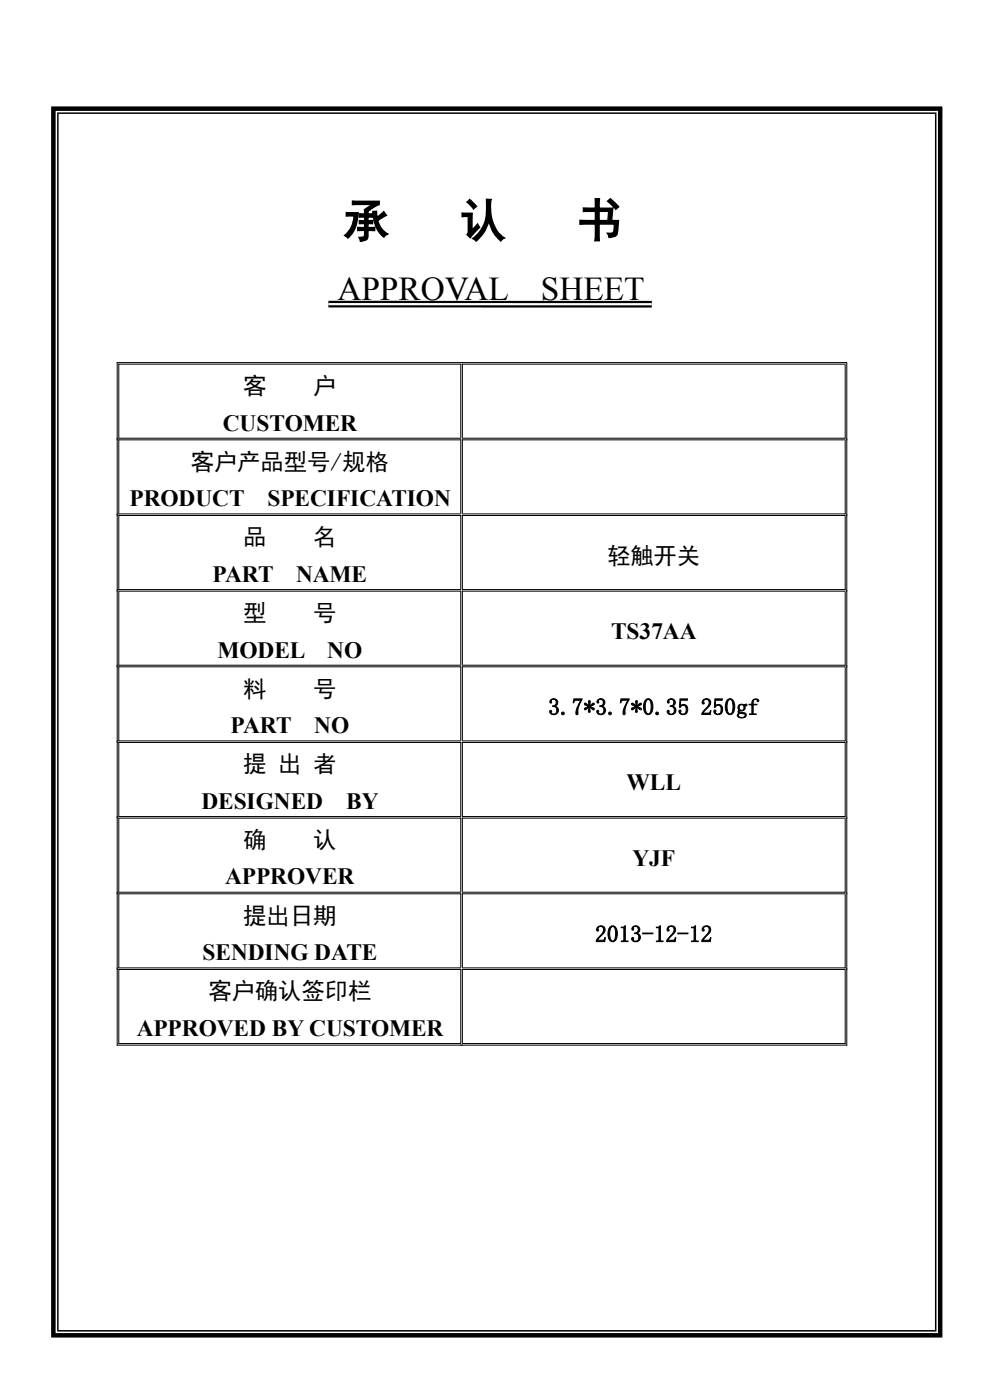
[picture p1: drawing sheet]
<svg xmlns="http://www.w3.org/2000/svg" width="210mm" height="297mm" viewBox="0 0 210 297" stroke-linecap="round" stroke-linejoin="round" font-family="sans-serif">
<defs><g id="words">
<g font-size="9.9">
<text x="72.8" y="50.2">承</text>
<text x="97.5" y="50.2">认</text>
<text x="122.3" y="50.2">书</text>
</g>
<g font-size="7.1">
<text x="71.6" y="63.6">APPROVAL</text>
<text x="114.7" y="63.6">SHEET</text>
</g>
<g font-size="5">
<text x="51.6" y="83.6">客</text>
<text x="66.4" y="83.6">户</text>
<text x="47.3" y="91.3">CUSTOMER</text>
<text x="40.5" y="99.6">客户产品型号/规格</text>
<text x="27.5" y="107.4">PRODUCT</text>
<text x="56.7" y="107.4">SPECIFICATION</text>
<text x="51.6" y="115.7">品</text>
<text x="66.4" y="115.7">名</text>
<text x="128.8" y="119.6">轻触开关</text>
<text x="45.1" y="123.4">PART</text>
<text x="62.8" y="123.4">NAME</text>
<text x="51.6" y="131.8">型</text>
<text x="66.4" y="131.8">号</text>
<text x="129.6" y="135.6">TS37AA</text>
<text x="46.1" y="139.5">MODEL</text>
<text x="69.4" y="139.5">NO</text>
<text x="51.6" y="147.8">料</text>
<text x="66.4" y="147.8">号</text>
<text x="48.9" y="155.6">PART</text>
<text x="66.7" y="155.6">NO</text>
<text x="116.3" y="151.7">3.7*3.7*0.35</text>
<text x="148.6" y="151.7">250gf</text>
<text x="51.6" y="163.8">提 出 者</text>
<text x="132.9" y="167.7">WLL</text>
<text x="42.7" y="171.6">DESIGNED</text>
<text x="73.4" y="171.6">BY</text>
<text x="51.6" y="179.9">确</text>
<text x="66.4" y="179.9">认</text>
<text x="134.2" y="183.7">YJF</text>
<text x="47.8" y="187.6">APPROVER</text>
<text x="51.6" y="195.9">提出日期</text>
<text x="43" y="203.7">SENDING DATE</text>
<text x="126.2" y="199.8">2013-12-12</text>
<text x="44.2" y="212">客户确认签印栏</text>
<text x="29" y="219.7">APPROVED BY CUSTOMER</text>
</g>
</g></defs>
<g fill="none" stroke="#000" stroke-width=".21">
<path d="M24.8 76.9h154.9M24.9 76.8v145M25.1 77.3h72.7M25.2 77.2v15.9M97.7 77.2v15.7M98 77.3h81.4M98.1 77.2v15.7M179.3 77.3v15.8M179.6 77v144.8M25.1 93h72.7M25.1 93.3h72.7M25.2 93.2v15.9"/>
<path d="M97.7 93.2v15.7M98 93h81.4M98 93.3h81.4M98.1 93.2v15.7M179.3 93.4v15.7M25.1 109h72.7M25.1 109.4h72.7M25.2 109.3v15.9M97.7 109.3v15.7M98 109h81.4M98 109.4h81.4M98.1 109.3v15.7"/>
<path d="M179.3 109.4v15.8M25.1 125.1h72.7M25.1 125.4h72.7M25.2 125.3v15.9M97.7 125.3v15.7M98 125.1h81.4M98 125.4h81.4M98.1 125.3v15.7M179.3 125.5v15.7M25.1 141.1h72.7M25.1 141.5h72.7M25.1 157.2h72.7"/>
<path d="M25.1 157.5h72.7M25.2 141.4v15.9M25.2 157.4v15.9M97.7 141.4v15.7M97.7 157.4v15.7M98 141.1h81.4M98 141.5h81.4M98 157.2h81.4M98 157.5h81.4M98.1 141.4v15.7M98.1 157.4v15.7M179.3 141.5v15.8"/>
<path d="M179.3 157.6v15.7M25.1 173.2h72.7M25.1 173.6h72.7M25.2 173.5v15.9M97.7 173.5v15.7M98 173.2h81.4M98 173.6h81.4M98.1 173.5v15.7M179.3 173.7v15.7M25.1 189.3h72.7M25.1 189.6h72.7M25.2 189.5v15.9"/>
<path d="M97.7 189.5v15.7M98 189.3h81.4M98 189.6h81.4M98.1 189.5v15.7M179.3 189.7v15.7M25.1 205.3h72.7M25.1 205.7h72.7M25.2 205.6v15.9M97.7 205.6v15.7M98 205.3h81.4M98 205.7h81.4M98.1 205.6v15.7"/>
<path d="M179.3 205.8v15.7M24.8 221.7h154.9M25.1 221.4h72.7M98 221.4h81.4"/>
</g>
<g fill="#000">
<path d="M69.7 63.8h68.6v.5h-68.6zM69.7 64.8h68.6v.4h-68.6zM69.7 63.8v1.4zM138.3 63.8v1.4z"/>
<path d="M12.4 24.2v258h185.9v-258zM12.1 23.8h186.5v258.7h-186.5zM11.8 23.5v259.3h187.2v-259.3zM10.8 22.6h189.1v261.2h-189.1z"/>
</g>
<use href="#words"/>
</svg>
